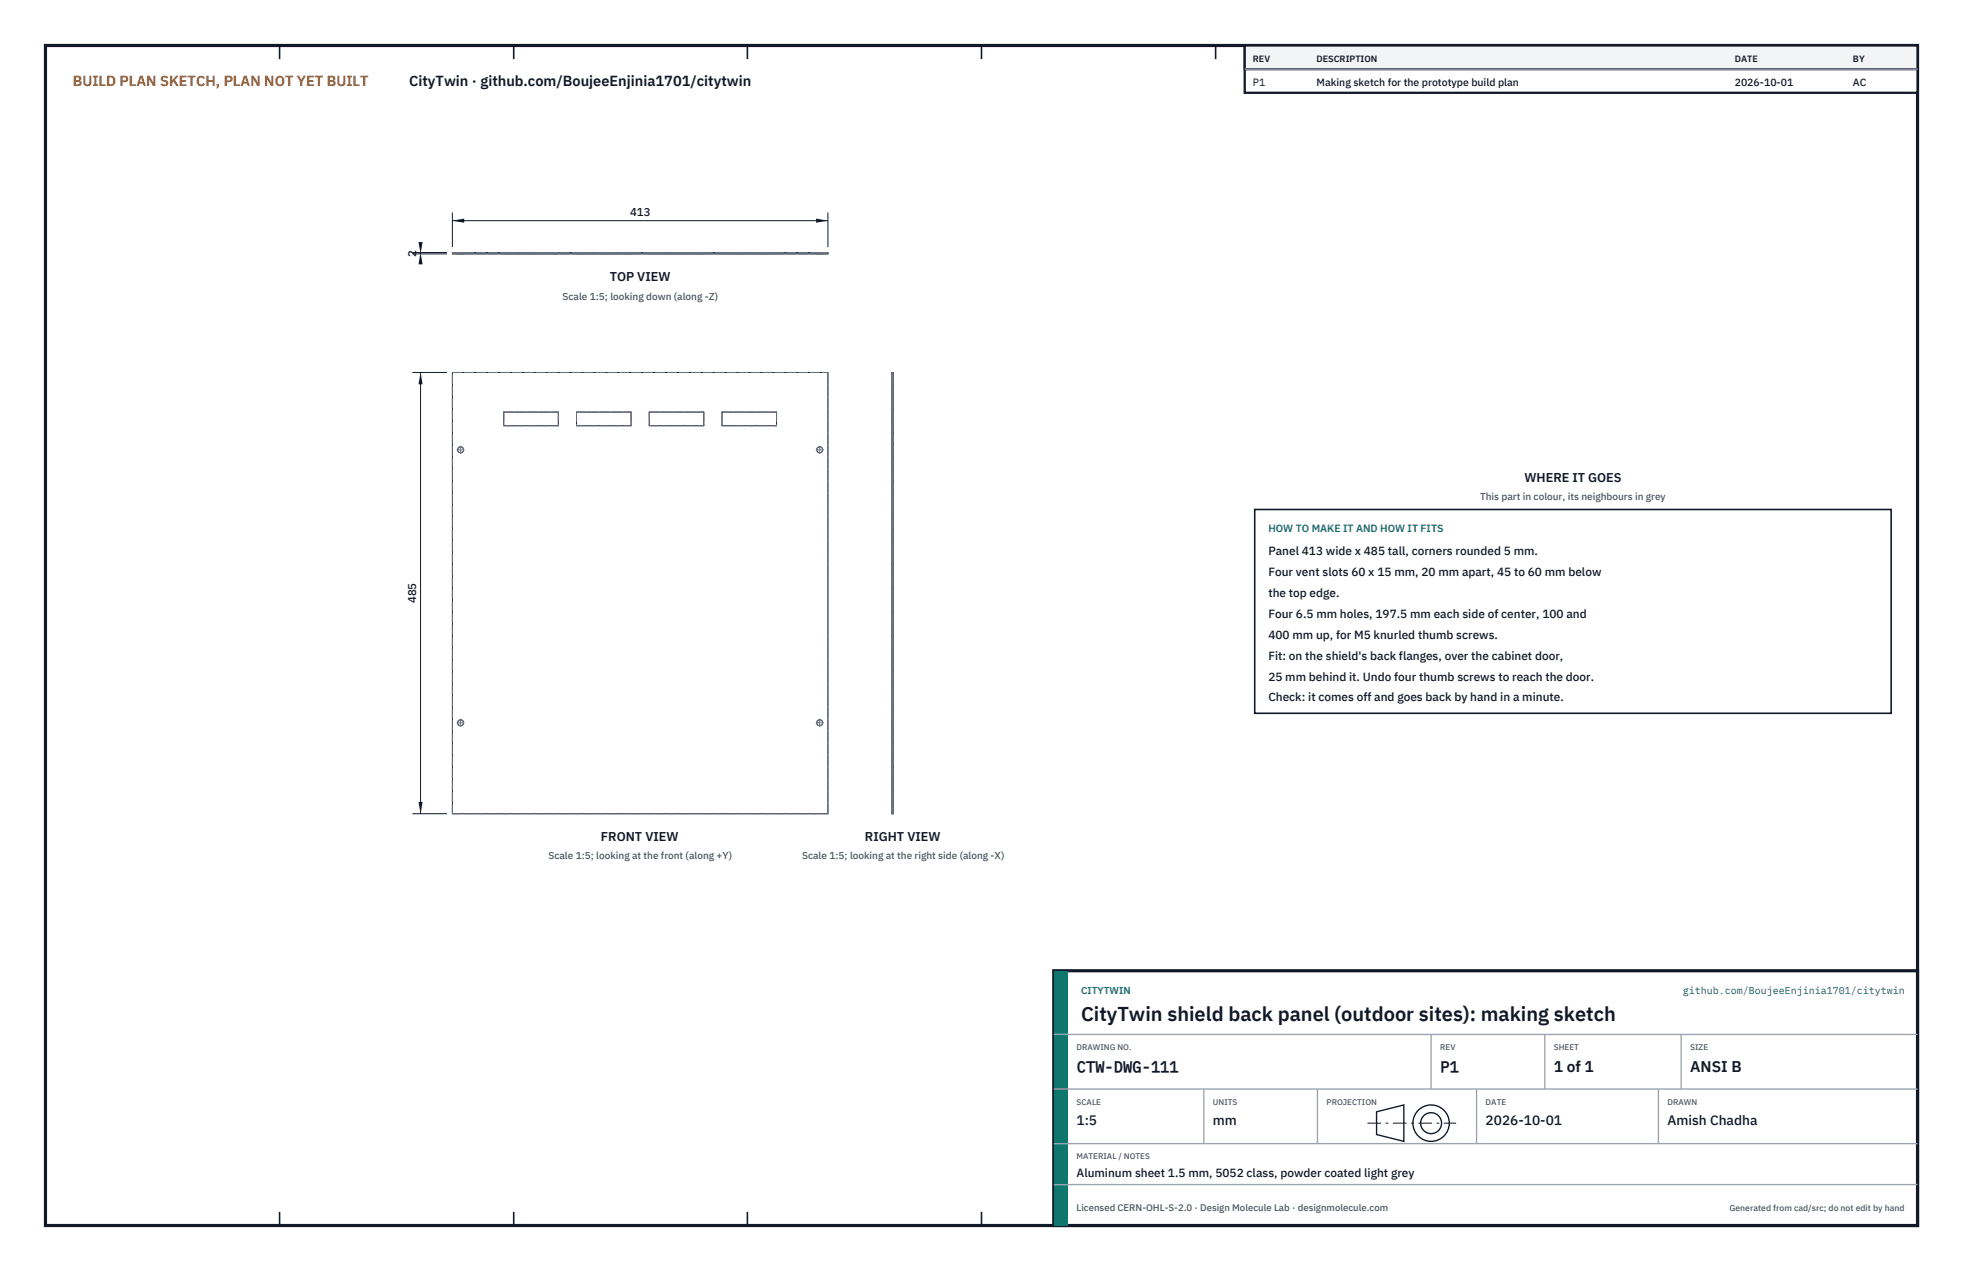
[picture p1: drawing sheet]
<svg xmlns="http://www.w3.org/2000/svg" width="432mm" height="279mm" viewBox="0 0 432 279" stroke-linecap="round" stroke-linejoin="round" font-family="sans-serif">
<defs><g id="words">
<text font-size="4.4" fill="#111827" x="237.8" y="224.4">CityTwin shield back panel (outdoor sites): making sketch</text>
<g font-size="3.4" fill="#111827">
<text x="236.8" y="235.6">CTW-DWG-111</text>
<text x="316.8" y="235.6">P1</text>
<text x="341.8" y="235.6">1 of 1</text>
<text x="371.8" y="235.6">ANSI B</text>
</g>
<text font-size="3.2" fill="#b45309" x="16" y="19">BUILD PLAN SKETCH, PLAN NOT YET BUILT</text>
<text font-size="3.2" fill="#111827" x="90" y="19">CityTwin · github.com/BoujeeEnjinia1701/citytwin</text>
<g font-size="3" fill="#111827">
<text x="236.8" y="247.2">1:5</text>
<text x="266.8" y="247.2">mm</text>
<text x="326.8" y="247.2">2026-10-01</text>
<text x="366.8" y="247.2">Amish Chadha</text>
</g>
<g font-size="2.8" fill="#111827">
<text x="134.1" y="61.9">TOP VIEW</text>
<text x="335.3" y="106">WHERE IT GOES</text>
<text x="132.2" y="184.9">FRONT VIEW</text>
<text x="190.3" y="184.9">RIGHT VIEW</text>
</g>
<g font-size="2.6" fill="#111827">
<text x="279" y="122">Panel 413 wide x 485 tall, corners rounded 5 mm.</text>
<text x="279" y="126.6">Four vent slots 60 x 15 mm, 20 mm apart, 45 to 60 mm below</text>
<text x="279" y="131.2">the top edge.</text>
<text x="279" y="135.8">Four 6.5 mm holes, 197.5 mm each side of center, 100 and</text>
<text x="279" y="140.4">400 mm up, for M5 knurled thumb screws.</text>
<text x="279" y="145">Fit: on the shield's back flanges, over the cabinet door,</text>
<text x="279" y="149.6">25 mm behind it. Undo four thumb screws to reach the door.</text>
<text x="279" y="154.2">Check: it comes off and goes back by hand in a minute.</text>
<text x="236.8" y="258.8">Aluminum sheet 1.5 mm, 5052 class, powder coated light grey</text>
</g>
<g font-size="2.5" fill="#111827">
<text x="138.6" y="47.5">413</text>
<text x="91.5" y="56.4" transform="rotate(-90 91.5 56.4)">2</text>
<text x="91.5" y="132.6" transform="rotate(-90 91.5 132.6)">485</text>
</g>
<g font-size="2.3" fill="#111827">
<text x="275.6" y="18.8">P1</text>
<text x="289.6" y="18.8">Making sketch for the prototype build plan</text>
<text x="381.6" y="18.8">2026-10-01</text>
<text x="407.6" y="18.8">AC</text>
</g>
<text font-size="2.3" fill="#0f766e" x="279" y="117">HOW TO MAKE IT AND HOW IT FITS</text>
<g font-size="2.2" fill="#4b5563">
<text x="123.7" y="65.8">Scale 1:5; looking down (along -Z)</text>
<text x="325.6" y="110">This part in colour, its neighbours in grey</text>
<text x="120.6" y="188.9">Scale 1:5; looking at the front (along +Y)</text>
<text x="176.4" y="188.9">Scale 1:5; looking at the right side (along -X)</text>
</g>
<g font-size="2.2" fill="#0f766e">
<text x="237.8" y="218.4">CITYTWIN</text>
<text x="370.2" y="218.4">github.com/BoujeeEnjinia1701/citytwin</text>
</g>
<text font-size="2.1" fill="#4b5563" x="236.8" y="266.2">Licensed CERN-OHL-S-2.0 · Design Molecule Lab · designmolecule.com</text>
<g font-size="2" fill="#111827">
<text x="275.6" y="13.6">REV</text>
<text x="289.6" y="13.6">DESCRIPTION</text>
<text x="381.6" y="13.6">DATE</text>
<text x="407.6" y="13.6">BY</text>
</g>
<text font-size="1.9" fill="#4b5563" x="380.4" y="266.2">Generated from cad/src; do not edit by hand</text>
<g font-size="1.8" fill="#4b5563">
<text x="236.8" y="230.8">DRAWING NO.</text>
<text x="316.8" y="230.8">REV</text>
<text x="341.8" y="230.8">SHEET</text>
<text x="371.8" y="230.8">SIZE</text>
<text x="236.8" y="242.8">SCALE</text>
<text x="266.8" y="242.8">UNITS</text>
<text x="291.8" y="242.8">PROJECTION</text>
<text x="326.8" y="242.8">DATE</text>
<text x="366.8" y="242.8">DRAWN</text>
<text x="236.8" y="254.8">MATERIAL / NOTES</text>
</g>
</g></defs>
<path d="M10 10h411.8v259.4h-411.8z" fill="none" stroke="#111827" stroke-width=".7" stroke-linecap="butt"/>
<g fill="none" stroke="#111827" stroke-width=".35">
<path d="M61.5 10v3M113 10v3M164.4 10v3M215.9 10v3M267.4 10v3M318.9 10v3M370.3 10v3M61.5 266.4v3M113 266.4v3M164.4 266.4v3M215.9 266.4v3M267.4 266.4v3"/>
<path d="M318.9 266.4v3M370.3 266.4v3"/>
</g>
<g fill="none" stroke="#111727" stroke-width=".22">
<path d="M99.5 55.5h82.6v.3h-82.6zM99.5 81.9h82.6v97h-82.6zM110.8 90.6h12v3h-12zM126.8 90.6h12v3h-12zM142.8 90.6h12v3h-12zM158.8 90.6h12v3h-12zM196.2 81.9h.3v97h-.3z"/>
<circle cx="101.3" cy="98.9" r=".65"/>
<circle cx="180.3" cy="98.9" r=".65"/>
<circle cx="101.3" cy="158.9" r=".65"/>
<circle cx="180.3" cy="158.9" r=".65"/>
</g>
<g fill="none" stroke="#6a7180" stroke-width=".22" stroke-dasharray="2.1 .5">
<path d="M99.5 55.8v-.3M99.5 55.8h82.6M99.5 55.5h82.6M100.7 55.8h1.3M100.7 55.5h1.3M100.7 55.5v.3M102 55.8h-1.3M102 55.5h-1.3M102 55.5v.3M110.8 55.8h12M110.8 55.5h12M110.8 55.8v-.3"/>
<path d="M122.8 55.8v-.3M126.8 55.8h12M126.8 55.5h12M126.8 55.8v-.3M138.8 55.8v-.3M142.8 55.8h12M142.8 55.5h12M142.8 55.8v-.3M154.8 55.8v-.3M158.8 55.8h12M158.8 55.5h12M158.8 55.8v-.3"/>
<path d="M170.8 55.8v-.3M179.7 55.8h1.3M179.7 55.5h1.3M179.7 55.5v.3M181 55.8h-1.3M181 55.5h-1.3M181 55.5v.3M182.1 55.8v-.3M99.5 81.9h82.6M110.8 90.6h12M110.8 90.6v3M110.8 93.6h12"/>
<path d="M122.8 90.6v3M126.8 90.6h12M126.8 90.6v3M126.8 93.6h12M138.8 90.6v3M142.8 90.6h12M142.8 90.6v3M142.8 93.6h12M154.8 90.6v3M158.8 90.6h12M158.8 90.6v3M158.8 93.6h12"/>
<path d="M170.8 90.6v3M196.2 81.9h.3M196.2 98.9v-.7M196.2 98.2v1.3M196.2 99.5v-.6M196.2 90.6v3M196.2 90.6h.3M196.2 93.6h.3M196.5 98.9v-.7M196.5 98.2v1.3M196.5 99.5v-.6M196.5 90.6v3"/>
<path d="M196.5 98.2h-.3M196.5 99.5h-.3M196.2 158.9v-.7M196.2 158.2v1.3M196.2 159.5v-.6M196.5 158.9v-.7M196.5 158.2v1.3M196.5 159.5v-.6M196.5 158.2h-.3M196.5 159.5h-.3M99.5 178.9v-97M99.5 178.9h82.6"/>
<path d="M182.1 178.9v-97M196.2 178.9v-97M196.2 178.9h.3M196.5 178.9v-97"/>
<circle cx="101.3" cy="98.9" r=".65"/>
<circle cx="180.3" cy="98.9" r=".65"/>
<circle cx="101.3" cy="158.9" r=".65"/>
<circle cx="180.3" cy="158.9" r=".65"/>
</g>
<path d="M101.3 55.5v.3M180.3 55.5v.3M100.5 98.9h1.6M101.3 99.7v-1.6M179.5 98.9h1.6M180.3 99.7v-1.6M196.5 98.9h-.3M100.5 158.9h1.6M101.3 159.7v-1.6M179.5 158.9h1.6M180.3 159.7v-1.6M196.5 158.9h-.3" fill="none" stroke="#6a7180" stroke-width=".22" stroke-dasharray="4.2 .5 0 .5"/>
<path d="M99.5 46.7v7.6M99.5 48.5h82.6M182.1 46.7v7.6" fill="none" stroke="#111827" stroke-width=".22"/>
<path d="M99.5 48.5l2.6-.4v.9zM179.5 48.1v.9l2.6-.5z" fill="#111827"/>
<path d="M90.7 55.5h7.6M90.7 55.8h7.6M92.5 55.5v.3" fill="none" stroke="#111827" stroke-width=".22"/>
<path d="M92.5 55.5l-.4 2.6h.9zM92.1 53.2h.9l-.5 2.6z" fill="#111827"/>
<path d="M90.7 81.9h7.6M92.5 81.9v97M90.7 178.9h7.6" fill="none" stroke="#111827" stroke-width=".22"/>
<path d="M92.5 81.9l-.4 2.6h.9zM92.1 176.3h.9l-.5 2.6z" fill="#111827"/>
<path d="M276 112h140v44.8h-140z" fill="#fff" stroke="#111827" stroke-width=".35"/>
<path d="M273.8 10h148v10.4h-148z" fill="#fff" stroke="#111827" stroke-width=".5"/>
<path d="M273.8 10h148v5.2h-148z" fill="#f3f4f6" stroke="#111827" stroke-width=".5"/>
<path d="M273.8 15.2h148" fill="none" stroke="#9ca3af" stroke-width=".3"/>
<path d="M231.8 213.4h190v56h-190z" fill="#fff" stroke="#111827" stroke-width=".7" stroke-linecap="butt"/>
<path d="M231.8 213.4h3v56h-3z" fill="#0f766e"/>
<path d="M231.8 227.4h190M231.8 239.4h190M264.8 239.4v12M289.8 239.4v12M314.8 227.4v12M324.8 239.4v12M339.8 227.4v12M364.8 239.4v12M369.8 227.4v12M231.8 251.4h190M231.8 260.4h190" fill="none" stroke="#9ca3af" stroke-width=".3"/>
<g fill="none" stroke="#111827" stroke-width=".3">
<path d="M302.8 244.4l6-1.5v8l-6-1.5z"/>
<circle cx="314.8" cy="246.9" r="4"/>
<circle cx="314.8" cy="246.9" r="2.3"/>
</g>
<path d="M300.8 246.9h19.5" fill="none" stroke="#111827" stroke-width=".22" stroke-dasharray="3 1 .6 1" stroke-linecap="butt"/>
<use href="#words"/>
</svg>
